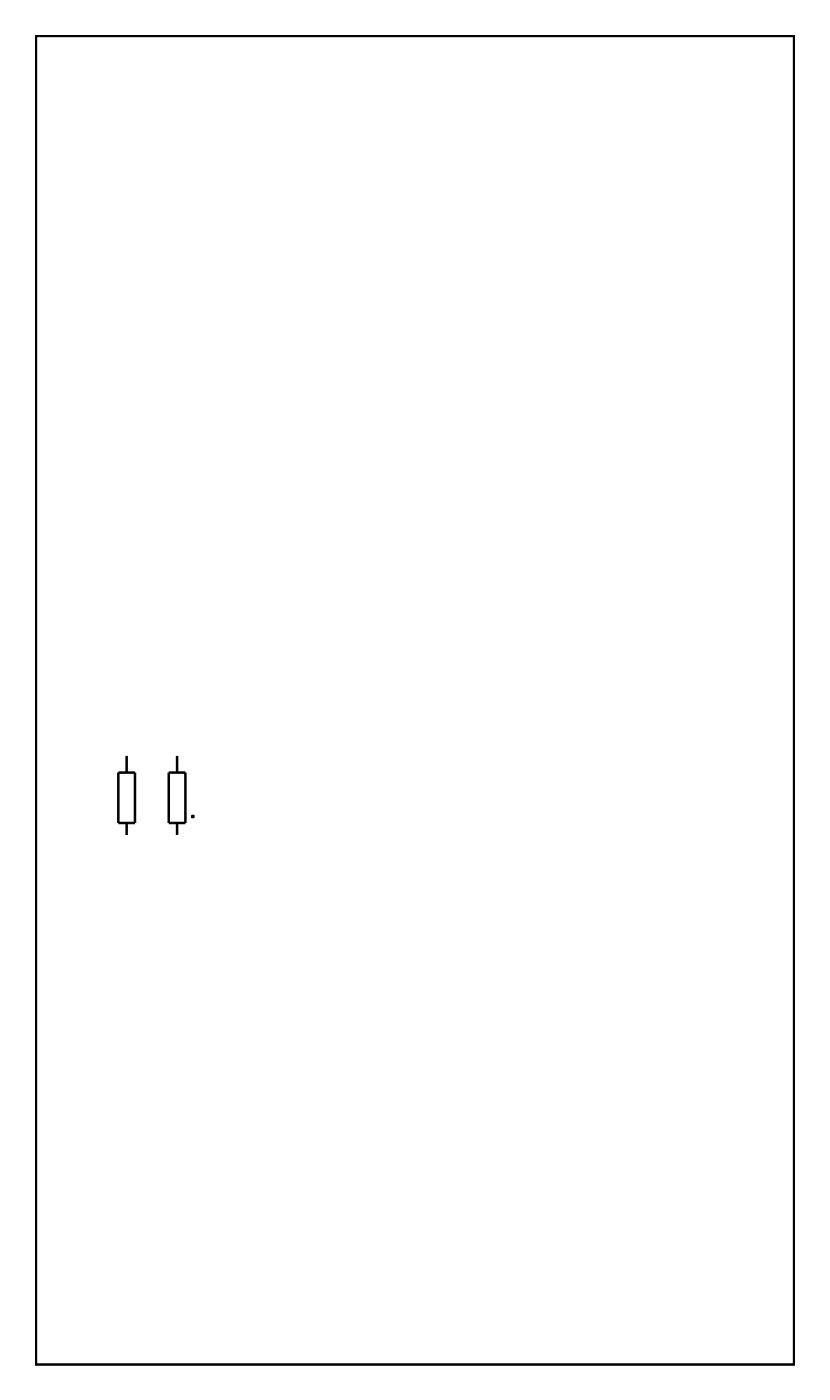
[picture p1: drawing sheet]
<svg xmlns="http://www.w3.org/2000/svg" width="84mm" height="141mm" viewBox="0 0 84 141" stroke-linecap="round" stroke-linejoin="round" font-family="sans-serif">
<path d="M3.6 3.6h76.4v133.9h-76.4z" fill="none" stroke="#000" stroke-width=".2"/>
<g fill="#000">
<path d="M19.3 82.2h.3v.2h-.3zM24.4 82.2h.3v.2h-.3z"/>
<path d="M3.6 3.6h76.4v133.9h-76.4zM3.6 3.6v133.9h76.4v-133.9z"/>
<path d="M19.3 82.2v.2h.3v-.2zM19.3 82.2h.3v.2h-.3z"/>
<path d="M24.3 82.2v.2h.4v-.2zM24.4 82.2h.2v.2h-.2z"/>
</g>
<path d="M11.9 77.9h1.7v5.1h-1.7zM12.8 76v1.9M17 77.9h1.7v5.1h-1.7zM17.8 76v1.9M12.8 83v1.3M17.8 83v1.3" fill="none" stroke="#000" stroke-width=".25"/>
<circle cx="50.9" cy="113.2" r=".57" fill="#fff"/>
<circle cx="50.9" cy="113.2" r=".57" fill="none" stroke="#fff" stroke-width=".43"/>
<path d="M49.7 112.7l.5-.2h1.3a.66 .66 0 0 1 .7 .7 .66 .66 0 0 1-.7 .7h-1.3a.66 .66 0 0 1-.6-.5 .66 .66 0 0 1 .1-.7zM50.4 113.2a.41 .41 0 0 0 .8 0 .41 .41 0 0 0-.8 0z" fill="#fff"/>
<g fill="none" stroke="#fff" stroke-width=".51">
<path d="M49.7 112.7l.5-.2h1.3a.66 .66 0 0 1 .7 .7 .66 .66 0 0 1-.7 .7h-1.3a.66 .66 0 0 1-.6-.5 .66 .66 0 0 1 .1-.7z"/>
<circle cx="50.8" cy="113.2" r=".41"/>
</g>
<circle cx="50.9" cy="110.7" r=".57" fill="#fff"/>
<circle cx="50.9" cy="110.7" r=".57" fill="none" stroke="#fff" stroke-width=".43"/>
<path d="M49.7 110.2l.5-.2h1.3a.66 .66 0 0 1 .7 .7 .66 .66 0 0 1-.7 .6h-1.3a.66 .66 0 0 1-.6-.4 .66 .66 0 0 1 .1-.7zM50.4 110.7a.41 .41 0 0 0 .8 0 .41 .41 0 0 0-.8 0z" fill="#fff"/>
<g fill="none" stroke="#fff" stroke-width=".51">
<path d="M49.7 110.2l.5-.2h1.3a.66 .66 0 0 1 .7 .7 .66 .66 0 0 1-.7 .6h-1.3a.66 .66 0 0 1-.6-.4 .66 .66 0 0 1 .1-.7z"/>
<circle cx="50.8" cy="110.7" r=".41"/>
</g>
<circle cx="50.9" cy="108.1" r=".57" fill="#fff"/>
<circle cx="50.9" cy="108.1" r=".57" fill="none" stroke="#fff" stroke-width=".43"/>
<path d="M49.7 107.6l.5-.1h1.3a.66 .66 0 0 1 .7 .6 .66 .66 0 0 1-.7 .7h-1.3a.66 .66 0 0 1-.6-.4 .66 .66 0 0 1 .1-.8zM50.4 108.1a.41 .41 0 0 0 .8 0 .41 .41 0 0 0-.8 0z" fill="#fff"/>
<g fill="none" stroke="#fff" stroke-width=".51">
<path d="M49.7 107.6l.5-.1h1.3a.66 .66 0 0 1 .7 .6 .66 .66 0 0 1-.7 .7h-1.3a.66 .66 0 0 1-.6-.4 .66 .66 0 0 1 .1-.8z"/>
<circle cx="50.8" cy="108.1" r=".41"/>
</g>
<circle cx="50.9" cy="105.6" r=".57" fill="#fff"/>
<circle cx="50.9" cy="105.6" r=".57" fill="none" stroke="#fff" stroke-width=".43"/>
<path d="M49.7 105.1l.5-.2h1.3a.66 .66 0 0 1 .7 .7 .66 .66 0 0 1-.7 .6h-1.3a.66 .66 0 0 1-.6-.4 .66 .66 0 0 1 .1-.7zM50.4 105.6a.41 .41 0 0 0 .8 0 .41 .41 0 0 0-.8 0z" fill="#fff"/>
<g fill="none" stroke="#fff" stroke-width=".51">
<path d="M49.7 105.1l.5-.2h1.3a.66 .66 0 0 1 .7 .7 .66 .66 0 0 1-.7 .6h-1.3a.66 .66 0 0 1-.6-.4 .66 .66 0 0 1 .1-.7z"/>
<circle cx="50.8" cy="105.6" r=".41"/>
</g>
<circle cx="50.9" cy="103" r=".57" fill="#fff"/>
<circle cx="50.9" cy="103" r=".57" fill="none" stroke="#fff" stroke-width=".43"/>
<path d="M49.7 102.6l.5-.2h1.3a.66 .66 0 0 1 .7 .6 .66 .66 0 0 1-.7 .7h-1.3a.66 .66 0 0 1-.6-.4 .66 .66 0 0 1 .1-.7zM50.4 103a.41 .41 0 0 0 .8 0 .41 .41 0 0 0-.8 0z" fill="#fff"/>
<g fill="none" stroke="#fff" stroke-width=".51">
<path d="M49.7 102.6l.5-.2h1.3a.66 .66 0 0 1 .7 .6 .66 .66 0 0 1-.7 .7h-1.3a.66 .66 0 0 1-.6-.4 .66 .66 0 0 1 .1-.7z"/>
<circle cx="50.8" cy="103" r=".41"/>
</g>
<circle cx="50.9" cy="100.5" r=".57" fill="#fff"/>
<circle cx="50.9" cy="100.5" r=".57" fill="none" stroke="#fff" stroke-width=".43"/>
<path d="M49.7 100l.5-.2h1.3a.66 .66 0 0 1 .7 .7 .66 .66 0 0 1-.7 .7h-1.3a.66 .66 0 0 1-.6-.5 .66 .66 0 0 1 .1-.7zM50.4 100.5a.41 .41 0 0 0 .8 0 .41 .41 0 0 0-.8 0z" fill="#fff"/>
<g fill="none" stroke="#fff" stroke-width=".51">
<path d="M49.7 100l.5-.2h1.3a.66 .66 0 0 1 .7 .7 .66 .66 0 0 1-.7 .7h-1.3a.66 .66 0 0 1-.6-.5 .66 .66 0 0 1 .1-.7z"/>
<circle cx="50.8" cy="100.5" r=".41"/>
</g>
<circle cx="50.9" cy="98" r=".57" fill="#fff"/>
<circle cx="50.9" cy="98" r=".57" fill="none" stroke="#fff" stroke-width=".43"/>
<path d="M49.7 97.5l.5-.2h1.3a.66 .66 0 0 1 .7 .7 .66 .66 0 0 1-.7 .6h-1.3a.66 .66 0 0 1-.6-.4 .66 .66 0 0 1 .1-.7zM50.4 98a.41 .41 0 0 0 .8 0 .41 .41 0 0 0-.8 0z" fill="#fff"/>
<g fill="none" stroke="#fff" stroke-width=".51">
<path d="M49.7 97.5l.5-.2h1.3a.66 .66 0 0 1 .7 .7 .66 .66 0 0 1-.7 .6h-1.3a.66 .66 0 0 1-.6-.4 .66 .66 0 0 1 .1-.7z"/>
<circle cx="50.8" cy="98" r=".41"/>
</g>
<circle cx="50.9" cy="95.4" r=".57" fill="#fff"/>
<circle cx="50.9" cy="95.4" r=".57" fill="none" stroke="#fff" stroke-width=".43"/>
<path d="M49.7 94.9l.5-.1h1.3a.66 .66 0 0 1 .7 .6 .66 .66 0 0 1-.7 .7h-1.3a.66 .66 0 0 1-.6-.4 .66 .66 0 0 1 .1-.8zM50.4 95.4a.41 .41 0 0 0 .8 0 .41 .41 0 0 0-.8 0z" fill="#fff"/>
<g fill="none" stroke="#fff" stroke-width=".51">
<path d="M49.7 94.9l.5-.1h1.3a.66 .66 0 0 1 .7 .6 .66 .66 0 0 1-.7 .7h-1.3a.66 .66 0 0 1-.6-.4 .66 .66 0 0 1 .1-.8z"/>
<circle cx="50.8" cy="95.4" r=".41"/>
</g>
<circle cx="50.9" cy="92.9" r=".57" fill="#fff"/>
<circle cx="50.9" cy="92.9" r=".57" fill="none" stroke="#fff" stroke-width=".43"/>
<path d="M49.7 92.4l.5-.2h1.3a.66 .66 0 0 1 .7 .7 .66 .66 0 0 1-.7 .6h-1.3a.66 .66 0 0 1-.6-.4 .66 .66 0 0 1 .1-.7zM50.4 92.9a.41 .41 0 0 0 .8 0 .41 .41 0 0 0-.8 0z" fill="#fff"/>
<g fill="none" stroke="#fff" stroke-width=".51">
<path d="M49.7 92.4l.5-.2h1.3a.66 .66 0 0 1 .7 .7 .66 .66 0 0 1-.7 .6h-1.3a.66 .66 0 0 1-.6-.4 .66 .66 0 0 1 .1-.7z"/>
<circle cx="50.8" cy="92.9" r=".41"/>
</g>
<circle cx="50.9" cy="90.3" r=".57" fill="#fff"/>
<circle cx="50.9" cy="90.3" r=".57" fill="none" stroke="#fff" stroke-width=".43"/>
<path d="M49.7 89.9l.5-.2h1.3a.66 .66 0 0 1 .7 .6 .66 .66 0 0 1-.7 .7h-1.3a.66 .66 0 0 1-.6-.4 .66 .66 0 0 1 .1-.7zM50.4 90.3a.41 .41 0 0 0 .8 0 .41 .41 0 0 0-.8 0z" fill="#fff"/>
<g fill="none" stroke="#fff" stroke-width=".51">
<path d="M49.7 89.9l.5-.2h1.3a.66 .66 0 0 1 .7 .6 .66 .66 0 0 1-.7 .7h-1.3a.66 .66 0 0 1-.6-.4 .66 .66 0 0 1 .1-.7z"/>
<circle cx="50.8" cy="90.3" r=".41"/>
</g>
<circle cx="50.9" cy="87.8" r=".57" fill="#fff"/>
<circle cx="50.9" cy="87.8" r=".57" fill="none" stroke="#fff" stroke-width=".43"/>
<path d="M49.7 87.3l.5-.2h1.3a.66 .66 0 0 1 .7 .7 .66 .66 0 0 1-.7 .7h-1.3a.66 .66 0 0 1-.6-.5 .66 .66 0 0 1 .1-.7zM50.4 87.8a.41 .41 0 0 0 .8 0 .41 .41 0 0 0-.8 0z" fill="#fff"/>
<g fill="none" stroke="#fff" stroke-width=".51">
<path d="M49.7 87.3l.5-.2h1.3a.66 .66 0 0 1 .7 .7 .66 .66 0 0 1-.7 .7h-1.3a.66 .66 0 0 1-.6-.5 .66 .66 0 0 1 .1-.7z"/>
<circle cx="50.8" cy="87.8" r=".41"/>
</g>
<circle cx="50.9" cy="85.3" r=".57" fill="#fff"/>
<circle cx="50.9" cy="85.3" r=".57" fill="none" stroke="#fff" stroke-width=".43"/>
<path d="M49.7 84.8l.5-.2h1.3a.66 .66 0 0 1 .7 .7 .66 .66 0 0 1-.7 .6h-1.3a.66 .66 0 0 1-.6-.4 .66 .66 0 0 1 .1-.7zM50.4 85.3a.41 .41 0 0 0 .8 0 .41 .41 0 0 0-.8 0z" fill="#fff"/>
<g fill="none" stroke="#fff" stroke-width=".51">
<path d="M49.7 84.8l.5-.2h1.3a.66 .66 0 0 1 .7 .7 .66 .66 0 0 1-.7 .6h-1.3a.66 .66 0 0 1-.6-.4 .66 .66 0 0 1 .1-.7z"/>
<circle cx="50.8" cy="85.3" r=".41"/>
</g>
<circle cx="50.9" cy="82.7" r=".57" fill="#fff"/>
<circle cx="50.9" cy="82.7" r=".57" fill="none" stroke="#fff" stroke-width=".43"/>
<path d="M49.7 82.2l.5-.1h1.3a.66 .66 0 0 1 .7 .6 .66 .66 0 0 1-.7 .7h-1.3a.66 .66 0 0 1-.6-.4 .66 .66 0 0 1 .1-.8zM50.4 82.7a.41 .41 0 0 0 .8 0 .41 .41 0 0 0-.8 0z" fill="#fff"/>
<g fill="none" stroke="#fff" stroke-width=".51">
<path d="M49.7 82.2l.5-.1h1.3a.66 .66 0 0 1 .7 .6 .66 .66 0 0 1-.7 .7h-1.3a.66 .66 0 0 1-.6-.4 .66 .66 0 0 1 .1-.8z"/>
<circle cx="50.8" cy="82.7" r=".41"/>
</g>
<circle cx="50.9" cy="80.2" r=".57" fill="#fff"/>
<circle cx="50.9" cy="80.2" r=".57" fill="none" stroke="#fff" stroke-width=".43"/>
<path d="M49.7 79.7l.5-.2h1.3a.66 .66 0 0 1 .7 .7 .66 .66 0 0 1-.7 .6h-1.3a.66 .66 0 0 1-.6-.4 .66 .66 0 0 1 .1-.7zM50.4 80.2a.41 .41 0 0 0 .8 0 .41 .41 0 0 0-.8 0z" fill="#fff"/>
<g fill="none" stroke="#fff" stroke-width=".51">
<path d="M49.7 79.7l.5-.2h1.3a.66 .66 0 0 1 .7 .7 .66 .66 0 0 1-.7 .6h-1.3a.66 .66 0 0 1-.6-.4 .66 .66 0 0 1 .1-.7z"/>
<circle cx="50.8" cy="80.2" r=".41"/>
</g>
<circle cx="50.9" cy="77.6" r=".57" fill="#fff"/>
<circle cx="50.9" cy="77.6" r=".57" fill="none" stroke="#fff" stroke-width=".43"/>
<path d="M49.7 77.2l.5-.2h1.3a.66 .66 0 0 1 .7 .6 .66 .66 0 0 1-.7 .7h-1.3a.66 .66 0 0 1-.6-.4 .66 .66 0 0 1 .1-.7zM50.4 77.6a.41 .41 0 0 0 .8 0 .41 .41 0 0 0-.8 0z" fill="#fff"/>
<g fill="none" stroke="#fff" stroke-width=".51">
<path d="M49.7 77.2l.5-.2h1.3a.66 .66 0 0 1 .7 .6 .66 .66 0 0 1-.7 .7h-1.3a.66 .66 0 0 1-.6-.4 .66 .66 0 0 1 .1-.7z"/>
<circle cx="50.8" cy="77.6" r=".41"/>
</g>
<circle cx="25.5" cy="77.6" r=".57" fill="#fff"/>
<circle cx="25.5" cy="77.6" r=".57" fill="none" stroke="#fff" stroke-width=".43"/>
<path d="M24.4 77.2l.4-.2h1.4a.66 .66 0 0 1 .6 .6 .66 .66 0 0 1-.6 .7h-1.4a.66 .66 0 0 1-.6-.4 .66 .66 0 0 1 .2-.7zM25.1 77.6a.41 .41 0 0 0 .8 0 .41 .41 0 0 0-.8 0z" fill="#fff"/>
<g fill="none" stroke="#fff" stroke-width=".51">
<path d="M24.4 77.2l.4-.2h1.4a.66 .66 0 0 1 .6 .6 .66 .66 0 0 1-.6 .7h-1.4a.66 .66 0 0 1-.6-.4 .66 .66 0 0 1 .2-.7z"/>
<circle cx="25.5" cy="77.6" r=".41"/>
</g>
<circle cx="25.5" cy="80.2" r=".57" fill="#fff"/>
<circle cx="25.5" cy="80.2" r=".57" fill="none" stroke="#fff" stroke-width=".43"/>
<path d="M24.4 79.7l.4-.2h1.4a.66 .66 0 0 1 .6 .7 .66 .66 0 0 1-.6 .6h-1.4a.66 .66 0 0 1-.6-.4 .66 .66 0 0 1 .2-.7zM25.1 80.2a.41 .41 0 0 0 .8 0 .41 .41 0 0 0-.8 0z" fill="#fff"/>
<g fill="none" stroke="#fff" stroke-width=".51">
<path d="M24.4 79.7l.4-.2h1.4a.66 .66 0 0 1 .6 .7 .66 .66 0 0 1-.6 .6h-1.4a.66 .66 0 0 1-.6-.4 .66 .66 0 0 1 .2-.7z"/>
<circle cx="25.5" cy="80.2" r=".41"/>
</g>
<circle cx="25.5" cy="82.7" r=".57" fill="#fff"/>
<circle cx="25.5" cy="82.7" r=".57" fill="none" stroke="#fff" stroke-width=".43"/>
<path d="M24.4 82.2l.4-.1h1.4a.66 .66 0 0 1 .6 .6 .66 .66 0 0 1-.6 .7h-1.4a.66 .66 0 0 1-.6-.4 .66 .66 0 0 1 .2-.8zM25.1 82.7a.41 .41 0 0 0 .8 0 .41 .41 0 0 0-.8 0z" fill="#fff"/>
<g fill="none" stroke="#fff" stroke-width=".51">
<path d="M24.4 82.2l.4-.1h1.4a.66 .66 0 0 1 .6 .6 .66 .66 0 0 1-.6 .7h-1.4a.66 .66 0 0 1-.6-.4 .66 .66 0 0 1 .2-.8z"/>
<circle cx="25.5" cy="82.7" r=".41"/>
</g>
<circle cx="25.5" cy="85.3" r=".57" fill="#fff"/>
<circle cx="25.5" cy="85.3" r=".57" fill="none" stroke="#fff" stroke-width=".43"/>
<path d="M24.4 84.8l.4-.2h1.4a.66 .66 0 0 1 .6 .7 .66 .66 0 0 1-.6 .6h-1.4a.66 .66 0 0 1-.6-.4 .66 .66 0 0 1 .2-.7zM25.1 85.3a.41 .41 0 0 0 .8 0 .41 .41 0 0 0-.8 0z" fill="#fff"/>
<g fill="none" stroke="#fff" stroke-width=".51">
<path d="M24.4 84.8l.4-.2h1.4a.66 .66 0 0 1 .6 .7 .66 .66 0 0 1-.6 .6h-1.4a.66 .66 0 0 1-.6-.4 .66 .66 0 0 1 .2-.7z"/>
<circle cx="25.5" cy="85.3" r=".41"/>
</g>
<circle cx="25.5" cy="87.8" r=".57" fill="#fff"/>
<circle cx="25.5" cy="87.8" r=".57" fill="none" stroke="#fff" stroke-width=".43"/>
<path d="M24.3 87.3l.5-.2h1.3a.66 .66 0 0 1 .7 .7 .66 .66 0 0 1-.7 .7h-1.3a.66 .66 0 0 1-.6-.5 .66 .66 0 0 1 .1-.7zM25.1 87.8a.41 .41 0 0 0 .8 0 .41 .41 0 0 0-.8 0z" fill="#fff"/>
<g fill="none" stroke="#fff" stroke-width=".51">
<path d="M24.3 87.3l.5-.2h1.3a.66 .66 0 0 1 .7 .7 .66 .66 0 0 1-.7 .7h-1.3a.66 .66 0 0 1-.6-.5 .66 .66 0 0 1 .1-.7z"/>
<circle cx="25.5" cy="87.8" r=".41"/>
</g>
<circle cx="25.5" cy="90.3" r=".57" fill="#fff"/>
<circle cx="25.5" cy="90.3" r=".57" fill="none" stroke="#fff" stroke-width=".43"/>
<path d="M24.4 89.9l.4-.2h1.4a.66 .66 0 0 1 .6 .6 .66 .66 0 0 1-.6 .7h-1.4a.66 .66 0 0 1-.6-.4 .66 .66 0 0 1 .2-.7zM25.1 90.3a.41 .41 0 0 0 .8 0 .41 .41 0 0 0-.8 0z" fill="#fff"/>
<g fill="none" stroke="#fff" stroke-width=".51">
<path d="M24.4 89.9l.4-.2h1.4a.66 .66 0 0 1 .6 .6 .66 .66 0 0 1-.6 .7h-1.4a.66 .66 0 0 1-.6-.4 .66 .66 0 0 1 .2-.7z"/>
<circle cx="25.5" cy="90.3" r=".41"/>
</g>
<circle cx="25.5" cy="92.9" r=".57" fill="#fff"/>
<circle cx="25.5" cy="92.9" r=".57" fill="none" stroke="#fff" stroke-width=".43"/>
<path d="M24.4 92.4l.4-.2h1.4a.66 .66 0 0 1 .6 .7 .66 .66 0 0 1-.6 .6h-1.4a.66 .66 0 0 1-.6-.4 .66 .66 0 0 1 .2-.7zM25.1 92.9a.41 .41 0 0 0 .8 0 .41 .41 0 0 0-.8 0z" fill="#fff"/>
<g fill="none" stroke="#fff" stroke-width=".51">
<path d="M24.4 92.4l.4-.2h1.4a.66 .66 0 0 1 .6 .7 .66 .66 0 0 1-.6 .6h-1.4a.66 .66 0 0 1-.6-.4 .66 .66 0 0 1 .2-.7z"/>
<circle cx="25.5" cy="92.9" r=".41"/>
</g>
<circle cx="25.5" cy="95.4" r=".57" fill="#fff"/>
<circle cx="25.5" cy="95.4" r=".57" fill="none" stroke="#fff" stroke-width=".43"/>
<path d="M24.4 94.9l.4-.1h1.4a.66 .66 0 0 1 .6 .6 .66 .66 0 0 1-.6 .7h-1.4a.66 .66 0 0 1-.6-.4 .66 .66 0 0 1 .2-.8zM25.1 95.4a.41 .41 0 0 0 .8 0 .41 .41 0 0 0-.8 0z" fill="#fff"/>
<g fill="none" stroke="#fff" stroke-width=".51">
<path d="M24.4 94.9l.4-.1h1.4a.66 .66 0 0 1 .6 .6 .66 .66 0 0 1-.6 .7h-1.4a.66 .66 0 0 1-.6-.4 .66 .66 0 0 1 .2-.8z"/>
<circle cx="25.5" cy="95.4" r=".41"/>
</g>
<circle cx="25.5" cy="98" r=".57" fill="#fff"/>
<circle cx="25.5" cy="98" r=".57" fill="none" stroke="#fff" stroke-width=".43"/>
<path d="M24.4 97.5l.4-.2h1.4a.66 .66 0 0 1 .6 .7 .66 .66 0 0 1-.6 .6h-1.4a.66 .66 0 0 1-.6-.4 .66 .66 0 0 1 .2-.7zM25.1 98a.41 .41 0 0 0 .8 0 .41 .41 0 0 0-.8 0z" fill="#fff"/>
<g fill="none" stroke="#fff" stroke-width=".51">
<path d="M24.4 97.5l.4-.2h1.4a.66 .66 0 0 1 .6 .7 .66 .66 0 0 1-.6 .6h-1.4a.66 .66 0 0 1-.6-.4 .66 .66 0 0 1 .2-.7z"/>
<circle cx="25.5" cy="98" r=".41"/>
</g>
<circle cx="25.5" cy="100.5" r=".57" fill="#fff"/>
<circle cx="25.5" cy="100.5" r=".57" fill="none" stroke="#fff" stroke-width=".43"/>
<path d="M24.4 100l.4-.2h1.4a.66 .66 0 0 1 .6 .7 .66 .66 0 0 1-.6 .7h-1.4a.66 .66 0 0 1-.6-.5 .66 .66 0 0 1 .2-.7zM25.1 100.5a.41 .41 0 0 0 .8 0 .41 .41 0 0 0-.8 0z" fill="#fff"/>
<g fill="none" stroke="#fff" stroke-width=".51">
<path d="M24.4 100l.4-.2h1.4a.66 .66 0 0 1 .6 .7 .66 .66 0 0 1-.6 .7h-1.4a.66 .66 0 0 1-.6-.5 .66 .66 0 0 1 .2-.7z"/>
<circle cx="25.5" cy="100.5" r=".41"/>
</g>
<circle cx="25.5" cy="103" r=".57" fill="#fff"/>
<circle cx="25.5" cy="103" r=".57" fill="none" stroke="#fff" stroke-width=".43"/>
<path d="M24.4 102.6l.4-.2h1.4a.66 .66 0 0 1 .6 .6 .66 .66 0 0 1-.6 .7h-1.4a.66 .66 0 0 1-.6-.4 .66 .66 0 0 1 .2-.7zM25.1 103a.41 .41 0 0 0 .8 0 .41 .41 0 0 0-.8 0z" fill="#fff"/>
<g fill="none" stroke="#fff" stroke-width=".51">
<path d="M24.4 102.6l.4-.2h1.4a.66 .66 0 0 1 .6 .6 .66 .66 0 0 1-.6 .7h-1.4a.66 .66 0 0 1-.6-.4 .66 .66 0 0 1 .2-.7z"/>
<circle cx="25.5" cy="103" r=".41"/>
</g>
<circle cx="25.5" cy="105.6" r=".57" fill="#fff"/>
<circle cx="25.5" cy="105.6" r=".57" fill="none" stroke="#fff" stroke-width=".43"/>
<path d="M24.4 105.1l.4-.2h1.4a.66 .66 0 0 1 .6 .7 .66 .66 0 0 1-.6 .6h-1.4a.66 .66 0 0 1-.6-.4 .66 .66 0 0 1 .2-.7zM25.1 105.6a.41 .41 0 0 0 .8 0 .41 .41 0 0 0-.8 0z" fill="#fff"/>
<g fill="none" stroke="#fff" stroke-width=".51">
<path d="M24.4 105.1l.4-.2h1.4a.66 .66 0 0 1 .6 .7 .66 .66 0 0 1-.6 .6h-1.4a.66 .66 0 0 1-.6-.4 .66 .66 0 0 1 .2-.7z"/>
<circle cx="25.5" cy="105.6" r=".41"/>
</g>
<circle cx="25.5" cy="108.1" r=".57" fill="#fff"/>
<circle cx="25.5" cy="108.1" r=".57" fill="none" stroke="#fff" stroke-width=".43"/>
<path d="M24.4 107.6l.4-.1h1.4a.66 .66 0 0 1 .6 .6 .66 .66 0 0 1-.6 .7h-1.4a.66 .66 0 0 1-.6-.4 .66 .66 0 0 1 .2-.8zM25.1 108.1a.41 .41 0 0 0 .8 0 .41 .41 0 0 0-.8 0z" fill="#fff"/>
<g fill="none" stroke="#fff" stroke-width=".51">
<path d="M24.4 107.6l.4-.1h1.4a.66 .66 0 0 1 .6 .6 .66 .66 0 0 1-.6 .7h-1.4a.66 .66 0 0 1-.6-.4 .66 .66 0 0 1 .2-.8z"/>
<circle cx="25.5" cy="108.1" r=".41"/>
</g>
<circle cx="25.5" cy="110.7" r=".57" fill="#fff"/>
<circle cx="25.5" cy="110.7" r=".57" fill="none" stroke="#fff" stroke-width=".43"/>
<path d="M24.4 110.2l.4-.2h1.4a.66 .66 0 0 1 .6 .7 .66 .66 0 0 1-.6 .6h-1.4a.66 .66 0 0 1-.6-.4 .66 .66 0 0 1 .2-.7zM25.1 110.7a.41 .41 0 0 0 .8 0 .41 .41 0 0 0-.8 0z" fill="#fff"/>
<g fill="none" stroke="#fff" stroke-width=".51">
<path d="M24.4 110.2l.4-.2h1.4a.66 .66 0 0 1 .6 .7 .66 .66 0 0 1-.6 .6h-1.4a.66 .66 0 0 1-.6-.4 .66 .66 0 0 1 .2-.7z"/>
<circle cx="25.5" cy="110.7" r=".41"/>
</g>
<circle cx="25.5" cy="113.2" r=".57" fill="#fff"/>
<circle cx="25.5" cy="113.2" r=".57" fill="none" stroke="#fff" stroke-width=".43"/>
<path d="M24.4 112.7l.4-.2h1.4a.66 .66 0 0 1 .6 .7 .66 .66 0 0 1-.6 .7h-1.4a.66 .66 0 0 1-.6-.5 .66 .66 0 0 1 .2-.7zM25.1 113.2a.41 .41 0 0 0 .8 0 .41 .41 0 0 0-.8 0z" fill="#fff"/>
<g fill="none" stroke="#fff" stroke-width=".51">
<path d="M24.4 112.7l.4-.2h1.4a.66 .66 0 0 1 .6 .7 .66 .66 0 0 1-.6 .7h-1.4a.66 .66 0 0 1-.6-.5 .66 .66 0 0 1 .2-.7z"/>
<circle cx="25.5" cy="113.2" r=".41"/>
</g>
<path d="M62.8 107.4h1.5v1.4h-1.5z" fill="#fff"/>
<path d="M62.8 107.4h1.5v1.4h-1.5z" fill="none" stroke="#fff" stroke-width=".76" stroke-linecap="butt"/>
<circle cx="63.6" cy="108.1" r=".74" fill="#fff"/>
<circle cx="63.6" cy="108.1" r=".74" fill="none" stroke="#fff" stroke-width=".76" stroke-linecap="butt"/>
<circle cx="63.6" cy="110.7" r=".74" fill="#fff"/>
<circle cx="63.6" cy="110.7" r=".74" fill="none" stroke="#fff" stroke-width=".76" stroke-linecap="butt"/>
<circle cx="63.6" cy="113.2" r=".74" fill="#fff"/>
<circle cx="63.6" cy="113.2" r=".74" fill="none" stroke="#fff" stroke-width=".76" stroke-linecap="butt"/>
<path d="M34.9 49h1.5v1.4h-1.5z" fill="#fff"/>
<path d="M34.9 49h1.5v1.4h-1.5z" fill="none" stroke="#fff" stroke-width=".76" stroke-linecap="butt"/>
<circle cx="35.6" cy="49.7" r=".74" fill="#fff"/>
<circle cx="35.6" cy="49.7" r=".74" fill="none" stroke="#fff" stroke-width=".76" stroke-linecap="butt"/>
<circle cx="33.1" cy="49.7" r=".74" fill="#fff"/>
<circle cx="33.1" cy="49.7" r=".74" fill="none" stroke="#fff" stroke-width=".76" stroke-linecap="butt"/>
<circle cx="30.5" cy="49.7" r=".74" fill="#fff"/>
<circle cx="30.5" cy="49.7" r=".74" fill="none" stroke="#fff" stroke-width=".76" stroke-linecap="butt"/>
<path d="M42.5 49h1.5v1.4h-1.5z" fill="#fff"/>
<path d="M42.5 49h1.5v1.4h-1.5z" fill="none" stroke="#fff" stroke-width=".76" stroke-linecap="butt"/>
<circle cx="43.2" cy="49.7" r=".74" fill="#fff"/>
<circle cx="43.2" cy="49.7" r=".74" fill="none" stroke="#fff" stroke-width=".76" stroke-linecap="butt"/>
<circle cx="40.7" cy="49.7" r=".74" fill="#fff"/>
<circle cx="40.7" cy="49.7" r=".74" fill="none" stroke="#fff" stroke-width=".76" stroke-linecap="butt"/>
<circle cx="38.2" cy="49.7" r=".74" fill="#fff"/>
<circle cx="38.2" cy="49.7" r=".74" fill="none" stroke="#fff" stroke-width=".76" stroke-linecap="butt"/>
<path d="M62.8 99.8h1.5v1.4h-1.5z" fill="#fff"/>
<path d="M62.8 99.8h1.5v1.4h-1.5z" fill="none" stroke="#fff" stroke-width=".76" stroke-linecap="butt"/>
<circle cx="63.6" cy="100.5" r=".74" fill="#fff"/>
<circle cx="63.6" cy="100.5" r=".74" fill="none" stroke="#fff" stroke-width=".76" stroke-linecap="butt"/>
<circle cx="63.6" cy="103" r=".74" fill="#fff"/>
<circle cx="63.6" cy="103" r=".74" fill="none" stroke="#fff" stroke-width=".76" stroke-linecap="butt"/>
<circle cx="63.6" cy="105.6" r=".74" fill="#fff"/>
<circle cx="63.6" cy="105.6" r=".74" fill="none" stroke="#fff" stroke-width=".76" stroke-linecap="butt"/>
<path d="M67.9 125.2h1.5v1.4h-1.5z" fill="#fff"/>
<path d="M67.9 125.2h1.5v1.4h-1.5z" fill="none" stroke="#fff" stroke-width=".76" stroke-linecap="butt"/>
<circle cx="68.6" cy="125.9" r=".74" fill="#fff"/>
<circle cx="68.6" cy="125.9" r=".74" fill="none" stroke="#fff" stroke-width=".76" stroke-linecap="butt"/>
<circle cx="66.1" cy="125.9" r=".74" fill="#fff"/>
<circle cx="66.1" cy="125.9" r=".74" fill="none" stroke="#fff" stroke-width=".76" stroke-linecap="butt"/>
<circle cx="63.6" cy="125.9" r=".74" fill="#fff"/>
<circle cx="63.6" cy="125.9" r=".74" fill="none" stroke="#fff" stroke-width=".76" stroke-linecap="butt"/>
<circle cx="7.7" cy="118.3" r=".63" fill="#fff"/>
<circle cx="7.7" cy="118.3" r=".63" fill="none" stroke="#fff" stroke-width=".51"/>
<path d="M6.9 117.5h1.5v1.5h-1.5zM7.2 118.3a.5 .5 0 0 0 1 0 .5 .5 0 0 0-1 0z" fill="#fff"/>
<g fill="none" stroke="#fff" stroke-width=".25">
<path d="M6.9 117.5h1.5v1.5h-1.5z"/>
<circle cx="7.7" cy="118.3" r=".5"/>
</g>
<circle cx="7.7" cy="110.7" r=".63" fill="#fff"/>
<circle cx="7.7" cy="110.7" r=".63" fill="none" stroke="#fff" stroke-width=".51"/>
<path d="M6.9 109.9h1.5v1.5h-1.5zM7.2 110.7a.5 .5 0 0 0 1 0 .5 .5 0 0 0-1 0z" fill="#fff"/>
<g fill="none" stroke="#fff" stroke-width=".25">
<path d="M6.9 109.9h1.5v1.5h-1.5z"/>
<circle cx="7.7" cy="110.7" r=".5"/>
</g>
<circle cx="12.8" cy="118.3" r=".63" fill="#fff"/>
<circle cx="12.8" cy="118.3" r=".63" fill="none" stroke="#fff" stroke-width=".51"/>
<path d="M12 117.5h1.5v1.5h-1.5zM12.3 118.3a.5 .5 0 0 0 1 0 .5 .5 0 0 0-1 0z" fill="#fff"/>
<g fill="none" stroke="#fff" stroke-width=".25">
<path d="M12 117.5h1.5v1.5h-1.5z"/>
<circle cx="12.8" cy="118.3" r=".5"/>
</g>
<circle cx="12.8" cy="110.7" r=".63" fill="#fff"/>
<circle cx="12.8" cy="110.7" r=".63" fill="none" stroke="#fff" stroke-width=".51"/>
<path d="M12 109.9h1.5v1.5h-1.5zM12.3 110.7a.5 .5 0 0 0 1 0 .5 .5 0 0 0-1 0z" fill="#fff"/>
<g fill="none" stroke="#fff" stroke-width=".25">
<path d="M12 109.9h1.5v1.5h-1.5z"/>
<circle cx="12.8" cy="110.7" r=".5"/>
</g>
<circle cx="7.7" cy="103" r=".63" fill="#fff"/>
<circle cx="7.7" cy="103" r=".63" fill="none" stroke="#fff" stroke-width=".51"/>
<path d="M6.9 102.3h1.5v1.5h-1.5zM7.2 103a.5 .5 0 0 0 1 0 .5 .5 0 0 0-1 0z" fill="#fff"/>
<g fill="none" stroke="#fff" stroke-width=".25">
<path d="M6.9 102.3h1.5v1.5h-1.5z"/>
<circle cx="7.7" cy="103" r=".5"/>
</g>
<circle cx="7.7" cy="95.4" r=".63" fill="#fff"/>
<circle cx="7.7" cy="95.4" r=".63" fill="none" stroke="#fff" stroke-width=".51"/>
<path d="M6.9 94.7h1.5v1.5h-1.5zM7.2 95.4a.5 .5 0 0 0 1 0 .5 .5 0 0 0-1 0z" fill="#fff"/>
<g fill="none" stroke="#fff" stroke-width=".25">
<path d="M6.9 94.7h1.5v1.5h-1.5z"/>
<circle cx="7.7" cy="95.4" r=".5"/>
</g>
<circle cx="12.8" cy="103" r=".63" fill="#fff"/>
<circle cx="12.8" cy="103" r=".63" fill="none" stroke="#fff" stroke-width=".51"/>
<path d="M12 102.3h1.5v1.5h-1.5zM12.3 103a.5 .5 0 0 0 1 0 .5 .5 0 0 0-1 0z" fill="#fff"/>
<g fill="none" stroke="#fff" stroke-width=".25">
<path d="M12 102.3h1.5v1.5h-1.5z"/>
<circle cx="12.8" cy="103" r=".5"/>
</g>
<circle cx="12.8" cy="95.4" r=".63" fill="#fff"/>
<circle cx="12.8" cy="95.4" r=".63" fill="none" stroke="#fff" stroke-width=".51"/>
<path d="M12 94.7h1.5v1.5h-1.5zM12.3 95.4a.5 .5 0 0 0 1 0 .5 .5 0 0 0-1 0z" fill="#fff"/>
<g fill="none" stroke="#fff" stroke-width=".25">
<path d="M12 94.7h1.5v1.5h-1.5z"/>
<circle cx="12.8" cy="95.4" r=".5"/>
</g>
<circle cx="12.8" cy="87.8" r=".6" fill="#fff"/>
<circle cx="12.8" cy="87.8" r=".6" fill="none" stroke="#fff" stroke-width=".65" stroke-linecap="butt"/>
<path d="M12.2 87.2h1.2v1.2h-1.2z" fill="#fff"/>
<path d="M12.2 87.2h1.2v1.2h-1.2z" fill="none" stroke="#fff" stroke-width=".65" stroke-linecap="butt"/>
<circle cx="12.8" cy="90.3" r=".6" fill="#fff"/>
<circle cx="12.8" cy="90.3" r=".6" fill="none" stroke="#fff" stroke-width=".65" stroke-linecap="butt"/>
<path d="M17.1 89.6h1.5v1.5h-1.5z" fill="#fff"/>
<path d="M17.1 89.6h1.5v1.5h-1.5z" fill="none" stroke="#fff" stroke-width=".76" stroke-linecap="butt"/>
<circle cx="17.8" cy="90.3" r=".74" fill="#fff"/>
<circle cx="17.8" cy="90.3" r=".74" fill="none" stroke="#fff" stroke-width=".76" stroke-linecap="butt"/>
<circle cx="17.8" cy="92.9" r=".74" fill="#fff"/>
<circle cx="17.8" cy="92.9" r=".74" fill="none" stroke="#fff" stroke-width=".76" stroke-linecap="butt"/>
<circle cx="12.8" cy="75.1" r=".7" fill="#fff"/>
<circle cx="12.8" cy="75.1" r=".7" fill="none" stroke="#fff" stroke-width=".76" stroke-linecap="butt"/>
<circle cx="12.8" cy="85.3" r=".7" fill="#fff"/>
<circle cx="12.8" cy="85.3" r=".7" fill="none" stroke="#fff" stroke-width=".76" stroke-linecap="butt"/>
<circle cx="12.8" cy="75.1" r=".7" fill="#fff"/>
<circle cx="12.8" cy="75.1" r=".7" fill="none" stroke="#fff" stroke-width=".76" stroke-linecap="butt"/>
<circle cx="12.8" cy="85.3" r=".7" fill="#fff"/>
<circle cx="12.8" cy="85.3" r=".7" fill="none" stroke="#fff" stroke-width=".76" stroke-linecap="butt"/>
<circle cx="17.8" cy="75.1" r=".7" fill="#fff"/>
<circle cx="17.8" cy="75.1" r=".7" fill="none" stroke="#fff" stroke-width=".76" stroke-linecap="butt"/>
<circle cx="17.8" cy="85.3" r=".7" fill="#fff"/>
<circle cx="17.8" cy="85.3" r=".7" fill="none" stroke="#fff" stroke-width=".76" stroke-linecap="butt"/>
<circle cx="17.8" cy="75.1" r=".7" fill="#fff"/>
<circle cx="17.8" cy="75.1" r=".7" fill="none" stroke="#fff" stroke-width=".76" stroke-linecap="butt"/>
<circle cx="17.8" cy="85.3" r=".7" fill="#fff"/>
<circle cx="17.8" cy="85.3" r=".7" fill="none" stroke="#fff" stroke-width=".76" stroke-linecap="butt"/>
<circle cx="66.1" cy="87.8" r=".62" fill="#fff"/>
<circle cx="66.1" cy="87.8" r=".62" fill="none" stroke="#fff" stroke-width=".69" stroke-linecap="butt"/>
<circle cx="66.1" cy="85.3" r=".62" fill="#fff"/>
<circle cx="66.1" cy="85.3" r=".62" fill="none" stroke="#fff" stroke-width=".69" stroke-linecap="butt"/>
<circle cx="66.1" cy="82.7" r=".62" fill="#fff"/>
<circle cx="66.1" cy="82.7" r=".62" fill="none" stroke="#fff" stroke-width=".69" stroke-linecap="butt"/>
<circle cx="66.1" cy="80.2" r=".62" fill="#fff"/>
<circle cx="66.1" cy="80.2" r=".62" fill="none" stroke="#fff" stroke-width=".69" stroke-linecap="butt"/>
<circle cx="66.1" cy="77.6" r=".62" fill="#fff"/>
<circle cx="66.1" cy="77.6" r=".62" fill="none" stroke="#fff" stroke-width=".69" stroke-linecap="butt"/>
<circle cx="66.1" cy="75.1" r=".62" fill="#fff"/>
<circle cx="66.1" cy="75.1" r=".62" fill="none" stroke="#fff" stroke-width=".69" stroke-linecap="butt"/>
</svg>
